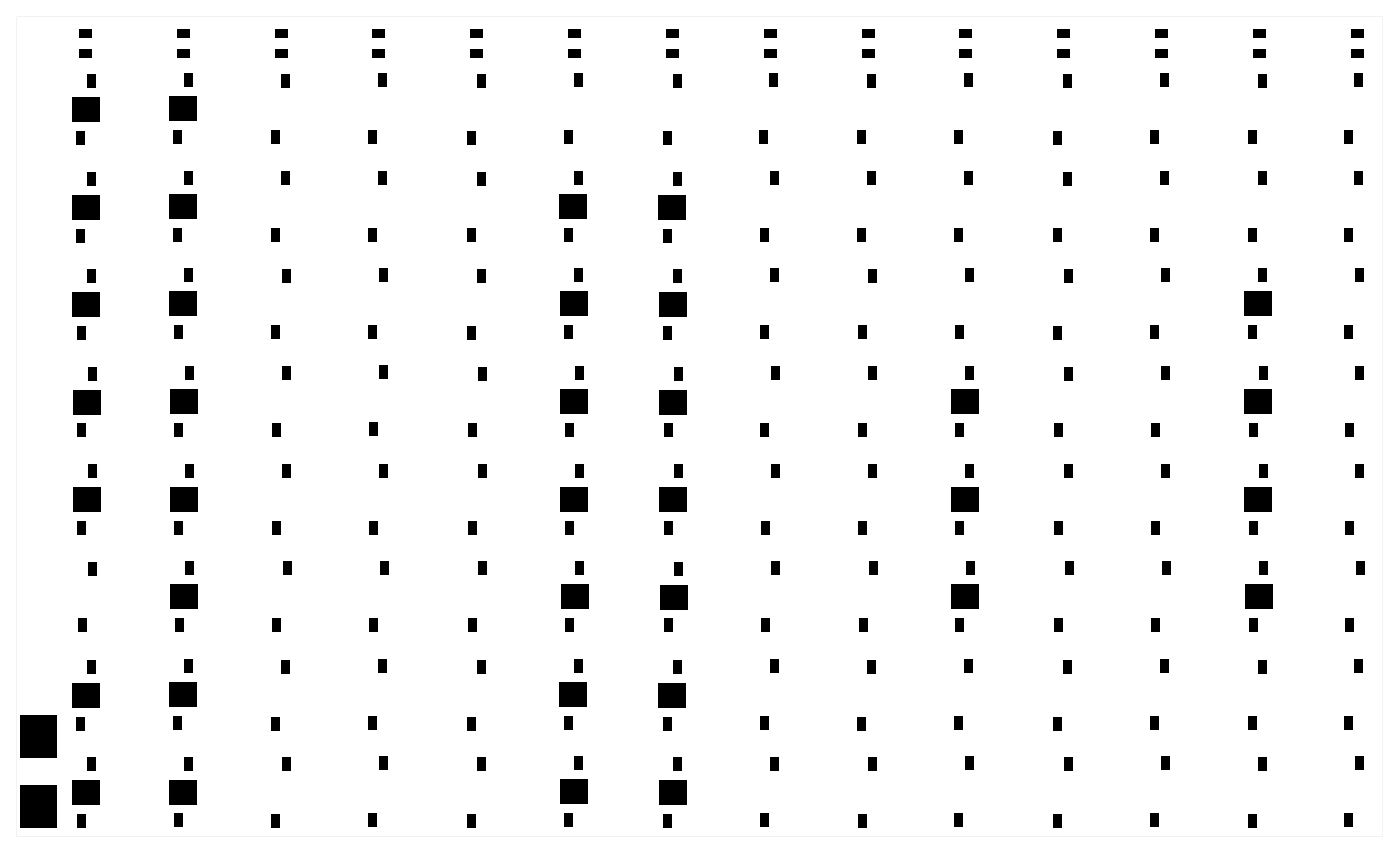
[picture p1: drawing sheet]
<svg xmlns="http://www.w3.org/2000/svg" width="301mm" height="183mm" viewBox="0 0 301 183" stroke-linecap="round" stroke-linejoin="round" font-family="sans-serif">
<g fill="#000">
<path d="M17 10.6h2.7v1.8h-2.7zM17 6.2h2.7v1.8h-2.7zM18.7 15.9h1.8v2.9h-1.8zM38 10.6h2.7v1.8h-2.7zM38 6.2h2.7v1.8h-2.7zM39.5 15.8h1.8v2.9h-1.8zM59 10.6h2.7v1.8h-2.7zM59 6.2h2.7v1.8h-2.7zM60.4 15.9h1.8v2.8h-1.8zM80 10.6h2.7v1.8h-2.7zM80 6.2h2.7v1.8h-2.7zM81.2 15.8h1.8v2.8h-1.8z"/>
<path d="M101 10.6h2.7v1.8h-2.7zM101 6.2h2.7v1.8h-2.7zM102.5 15.9h1.8v2.9h-1.8zM122 10.6h2.7v1.8h-2.7zM122 6.2h2.7v1.8h-2.7zM123.3 15.8h1.8v2.9h-1.8zM143 10.6h2.7v1.8h-2.7zM143 6.2h2.7v1.8h-2.7zM144.5 15.9h1.8v2.9h-1.8zM164 10.6h2.7v1.8h-2.7zM164 6.2h2.7v1.8h-2.7zM165.2 15.8h1.8v2.9h-1.8z"/>
<path d="M185 10.6h2.7v1.8h-2.7zM185 6.2h2.7v1.8h-2.7zM186.3 15.9h1.8v2.8h-1.8zM206 10.6h2.7v1.8h-2.7zM206 6.2h2.7v1.8h-2.7zM207.1 15.8h1.8v2.8h-1.8zM227 10.6h2.7v1.8h-2.7zM227 6.2h2.7v1.8h-2.7zM228.3 15.9h1.8v2.9h-1.8zM248 10.6h2.7v1.8h-2.7zM248 6.2h2.7v1.8h-2.7zM249.2 15.8h1.8v2.9h-1.8z"/>
<path d="M269 10.6h2.7v1.8h-2.7zM269 6.2h2.7v1.8h-2.7zM270.1 15.9h1.8v2.8h-1.8zM290.8 15.8h1.8v2.8h-1.8zM290 10.6h2.7v1.8h-2.7zM290 6.2h2.7v1.8h-2.7zM16.5 28.1h1.8v2.9h-1.8zM18.7 36.9h1.8v2.9h-1.8zM15.5 20.9h6v5.2h-6zM37.3 28h1.8v2.9h-1.8zM39.5 36.8h1.8v2.9h-1.8zM36.3 20.8h6v5.2h-6z"/>
<path d="M58.2 28.1h1.8v2.8h-1.8zM60.4 36.9h1.8v2.8h-1.8zM79 28h1.8v2.8h-1.8zM81.3 36.8h1.8v2.8h-1.8zM100.3 28.1h1.8v2.9h-1.8zM102.5 36.9h1.8v2.9h-1.8zM121.1 28h1.8v2.9h-1.8zM123.3 36.8h1.8v2.9h-1.8zM142.3 28.1h1.8v2.9h-1.8zM144.5 36.9h1.8v2.9h-1.8zM163 28h1.8v2.9h-1.8zM165.3 36.8h1.8v2.9h-1.8z"/>
<path d="M184.1 28.1h1.8v2.8h-1.8zM186.3 36.9h1.8v2.8h-1.8zM204.9 28h1.8v2.8h-1.8zM207.1 36.8h1.8v2.8h-1.8zM226.1 28.1h1.8v2.9h-1.8zM228.4 36.9h1.8v2.9h-1.8zM247 28h1.8v2.9h-1.8zM249.2 36.8h1.8v2.9h-1.8zM267.9 28.1h1.8v2.8h-1.8zM270.1 36.9h1.8v2.8h-1.8zM288.6 28h1.8v2.8h-1.8zM290.8 36.8h1.8v2.8h-1.8z"/>
<path d="M16.5 49.1h1.8v2.9h-1.8zM15.5 41.9h6v5.2h-6zM37.3 49h1.8v2.9h-1.8zM36.3 41.8h6v5.2h-6zM58.2 49.1h1.8v2.8h-1.8zM79.1 49h1.8v2.8h-1.8zM100.3 49.1h1.8v2.9h-1.8zM121.1 49h1.8v2.9h-1.8zM120.1 41.7h6v5.2h-6zM142.3 49.1h1.8v2.9h-1.8zM141.3 41.9h6v5.2h-6zM163.1 49h1.8v2.9h-1.8z"/>
<path d="M184.1 49.1h1.8v2.8h-1.8zM204.9 49h1.8v2.8h-1.8zM226.2 49.1h1.8v2.9h-1.8zM247 49h1.8v2.9h-1.8zM267.9 49.1h1.8v2.8h-1.8zM288.6 49h1.8v2.8h-1.8zM16.6 70h1.8v2.8h-1.8zM18.8 57.8h1.8v2.8h-1.8zM15.6 62.7h6v5.2h-6zM37.4 69.9h1.8v2.8h-1.8zM39.6 57.7h1.8v2.8h-1.8zM36.4 62.6h6v5.2h-6z"/>
<path d="M58.3 69.9h1.8v2.9h-1.8zM60.5 57.7h1.8v2.9h-1.8zM79.1 69.8h1.8v2.9h-1.8zM81.3 57.6h1.8v2.9h-1.8zM100.4 69.9h1.8v2.9h-1.8zM102.6 57.7h1.8v2.9h-1.8zM121.2 69.9h1.8v2.8h-1.8zM123.4 57.7h1.8v2.8h-1.8zM120.2 62.6h6v5.2h-6zM142.4 70h1.8v2.8h-1.8zM144.6 57.8h1.8v2.8h-1.8zM141.4 62.7h6v5.2h-6z"/>
<path d="M163.2 69.9h1.8v2.8h-1.8zM165.4 57.7h1.8v2.8h-1.8zM184.2 69.9h1.8v2.9h-1.8zM186.4 57.7h1.8v2.9h-1.8zM205 69.8h1.8v2.9h-1.8zM207.2 57.6h1.8v2.9h-1.8zM226.2 69.9h1.8v2.9h-1.8zM228.4 57.7h1.8v2.9h-1.8zM247.1 69.9h1.8v2.8h-1.8zM249.3 57.7h1.8v2.8h-1.8zM268 69.9h1.8v2.9h-1.8zM270.2 57.7h1.8v2.9h-1.8z"/>
<path d="M267 62.6h6v5.2h-6zM288.7 69.8h1.8v2.9h-1.8zM290.9 57.6h1.8v2.9h-1.8zM16.7 91h1.8v2.8h-1.8zM18.9 78.8h1.8v2.8h-1.8zM15.7 83.7h6v5.2h-6zM37.5 90.9h1.8v2.8h-1.8zM39.7 78.7h1.8v2.8h-1.8zM36.5 83.6h6v5.2h-6zM58.4 90.9h1.8v2.9h-1.8zM60.6 78.7h1.8v2.9h-1.8zM79.3 90.7h1.8v2.9h-1.8z"/>
<path d="M81.5 78.5h1.8v2.9h-1.8zM100.5 91h1.8v2.8h-1.8zM102.7 78.8h1.8v2.8h-1.8zM121.3 90.9h1.8v2.8h-1.8zM123.5 78.7h1.8v2.8h-1.8zM120.3 83.6h6v5.2h-6zM142.5 91h1.8v2.8h-1.8zM144.7 78.8h1.8v2.8h-1.8zM141.5 83.7h6v5.2h-6zM163.3 90.9h1.8v2.8h-1.8zM165.5 78.7h1.8v2.8h-1.8zM184.3 90.9h1.8v2.9h-1.8z"/>
<path d="M186.5 78.7h1.8v2.9h-1.8zM205.1 90.8h1.8v2.9h-1.8zM207.3 78.6h1.8v2.9h-1.8zM204.1 83.6h6v5.2h-6zM226.3 91h1.8v2.8h-1.8zM228.5 78.8h1.8v2.8h-1.8zM247.2 90.9h1.8v2.8h-1.8zM249.4 78.7h1.8v2.8h-1.8zM268.1 90.9h1.8v2.9h-1.8zM270.3 78.7h1.8v2.9h-1.8zM267.1 83.6h6v5.2h-6zM288.8 90.8h1.8v2.9h-1.8z"/>
<path d="M291 78.6h1.8v2.9h-1.8zM16.7 112h1.8v2.8h-1.8zM18.9 99.8h1.8v2.8h-1.8zM15.7 104.7h6v5.2h-6zM37.5 111.9h1.8v2.8h-1.8zM39.7 99.7h1.8v2.8h-1.8zM36.5 104.6h6v5.2h-6zM58.4 111.9h1.8v2.9h-1.8zM60.6 99.7h1.8v2.9h-1.8zM79.3 111.8h1.8v2.9h-1.8zM81.5 99.6h1.8v2.9h-1.8zM100.5 112h1.8v2.8h-1.8z"/>
<path d="M102.7 99.8h1.8v2.8h-1.8zM121.3 111.9h1.8v2.8h-1.8zM123.5 99.7h1.8v2.8h-1.8zM120.3 104.6h6v5.2h-6zM142.5 112h1.8v2.8h-1.8zM144.7 99.8h1.8v2.8h-1.8zM141.5 104.7h6v5.2h-6zM163.4 111.9h1.8v2.8h-1.8zM165.6 99.7h1.8v2.8h-1.8zM184.3 111.9h1.8v2.9h-1.8zM186.5 99.7h1.8v2.9h-1.8zM205.1 111.8h1.8v2.9h-1.8z"/>
<path d="M207.3 99.6h1.8v2.9h-1.8zM204.1 104.6h6v5.2h-6zM226.4 112h1.8v2.8h-1.8zM228.6 99.8h1.8v2.8h-1.8zM247.2 111.9h1.8v2.8h-1.8zM249.4 99.7h1.8v2.8h-1.8zM268.1 111.9h1.8v2.9h-1.8zM270.3 99.7h1.8v2.9h-1.8zM267.1 104.6h6v5.2h-6zM288.8 111.8h1.8v2.9h-1.8zM291 99.6h1.8v2.9h-1.8zM16.8 132.8h1.8v2.9h-1.8z"/>
<path d="M19 120.6h1.8v2.9h-1.8zM37.6 132.7h1.8v2.9h-1.8zM39.8 120.5h1.8v2.9h-1.8zM36.6 125.5h6v5.2h-6zM58.5 132.8h1.8v2.8h-1.8zM60.7 120.6h1.8v2.8h-1.8zM79.3 132.7h1.8v2.8h-1.8zM81.5 120.5h1.8v2.8h-1.8zM100.6 132.8h1.8v2.8h-1.8zM102.8 120.6h1.8v2.8h-1.8zM121.4 132.7h1.8v2.9h-1.8zM123.6 120.5h1.8v2.9h-1.8z"/>
<path d="M120.4 125.4h6v5.2h-6zM142.6 132.8h1.8v2.9h-1.8zM144.8 120.6h1.8v2.9h-1.8zM141.6 125.5h6v5.2h-6zM163.4 132.7h1.8v2.9h-1.8zM165.6 120.5h1.8v2.9h-1.8zM184.4 132.8h1.8v2.8h-1.8zM186.6 120.6h1.8v2.8h-1.8zM205.2 132.7h1.8v2.8h-1.8zM207.4 120.5h1.8v2.8h-1.8zM204.2 125.4h6v5.2h-6zM226.4 132.8h1.8v2.8h-1.8z"/>
<path d="M228.6 120.6h1.8v2.8h-1.8zM247.3 132.7h1.8v2.9h-1.8zM249.5 120.5h1.8v2.9h-1.8zM268.2 132.7h1.8v2.9h-1.8zM270.4 120.5h1.8v2.9h-1.8zM267.2 125.5h6v5.2h-6zM288.9 132.7h1.8v2.8h-1.8zM291.1 120.5h1.8v2.8h-1.8zM4.4 153.6h7.9v9h-7.9zM16.5 153.9h1.8v2.9h-1.8zM18.7 141.7h1.8v2.9h-1.8zM15.5 146.7h6v5.2h-6z"/>
<path d="M37.3 153.8h1.8v2.9h-1.8zM39.5 141.6h1.8v2.9h-1.8zM36.3 146.6h6v5.2h-6zM58.2 153.9h1.8v2.8h-1.8zM60.4 141.7h1.8v2.8h-1.8zM79.1 153.8h1.8v2.8h-1.8zM81.3 141.6h1.8v2.8h-1.8zM100.3 153.9h1.8v2.9h-1.8zM102.5 141.7h1.8v2.9h-1.8zM121.1 153.8h1.8v2.9h-1.8zM123.3 141.6h1.8v2.9h-1.8zM120.1 146.5h6v5.2h-6z"/>
<path d="M142.3 153.9h1.8v2.9h-1.8zM144.5 141.7h1.8v2.9h-1.8zM141.3 146.7h6v5.2h-6zM163.1 153.8h1.8v2.9h-1.8zM165.3 141.6h1.8v2.9h-1.8zM184.1 153.9h1.8v2.8h-1.8zM186.3 141.7h1.8v2.8h-1.8zM204.9 153.8h1.8v2.8h-1.8zM207.1 141.6h1.8v2.8h-1.8zM226.1 153.9h1.8v2.9h-1.8zM228.3 141.7h1.8v2.9h-1.8zM247 153.8h1.8v2.9h-1.8z"/>
<path d="M249.2 141.6h1.8v2.9h-1.8zM267.9 153.9h1.8v2.8h-1.8zM270.1 141.7h1.8v2.8h-1.8zM288.6 153.8h1.8v2.8h-1.8zM290.8 141.6h1.8v2.8h-1.8zM4.4 168.6h7.9v9h-7.9zM16.5 174.8h1.8v2.8h-1.8zM18.7 162.6h1.8v2.8h-1.8zM15.5 167.5h6v5.2h-6zM37.4 174.7h1.8v2.8h-1.8zM39.6 162.5h1.8v2.8h-1.8zM36.4 167.4h6v5.2h-6z"/>
<path d="M58.3 174.7h1.8v2.9h-1.8zM60.5 162.5h1.8v2.9h-1.8zM79.1 174.6h1.8v2.9h-1.8zM81.3 162.4h1.8v2.9h-1.8zM100.4 174.7h1.8v2.9h-1.8zM102.6 162.5h1.8v2.9h-1.8zM121.2 174.7h1.8v2.8h-1.8zM123.4 162.5h1.8v2.8h-1.8zM120.2 167.4h6v5.2h-6zM142.4 174.8h1.8v2.8h-1.8zM144.6 162.6h1.8v2.8h-1.8zM141.4 167.5h6v5.2h-6z"/>
<path d="M163.2 174.7h1.8v2.8h-1.8zM165.4 162.5h1.8v2.8h-1.8zM184.2 174.7h1.8v2.9h-1.8zM186.4 162.5h1.8v2.9h-1.8zM205 174.6h1.8v2.9h-1.8zM207.2 162.4h1.8v2.9h-1.8zM226.2 174.7h1.8v2.9h-1.8zM228.4 162.5h1.8v2.9h-1.8zM247 174.7h1.8v2.8h-1.8zM249.2 162.5h1.8v2.8h-1.8zM268 174.7h1.8v2.9h-1.8zM270.2 162.5h1.8v2.9h-1.8z"/>
<path d="M288.7 174.6h1.8v2.9h-1.8zM290.9 162.4h1.8v2.9h-1.8z"/>
<path d="M3.6 3.6v175.9h293.3v-175.9zM3.6 3.6h293.3v175.9h-293.3z"/>
</g>
</svg>
